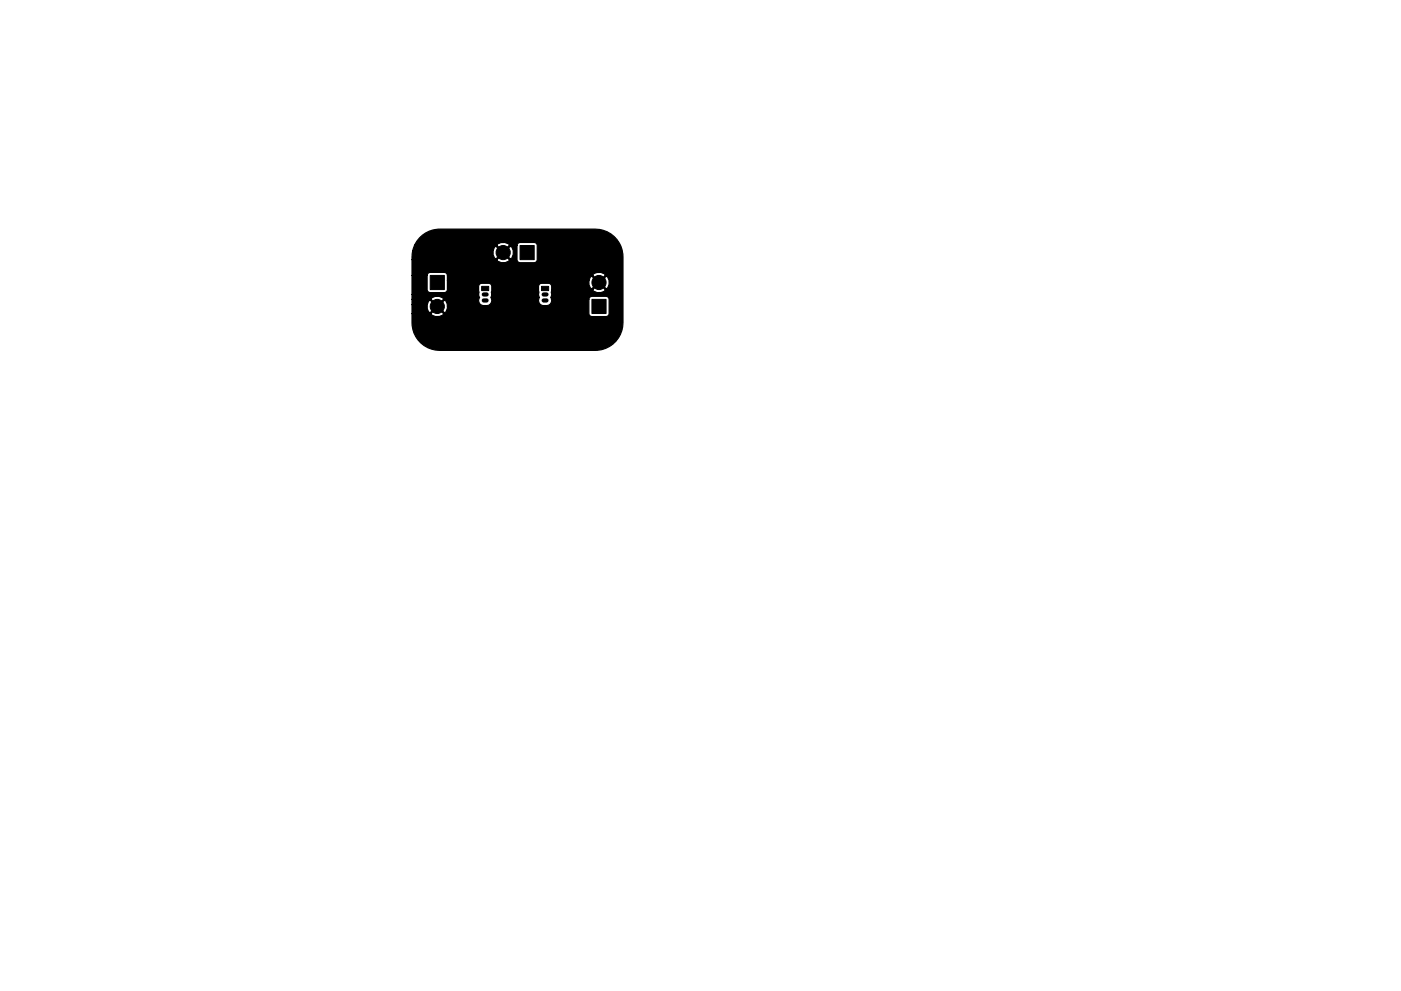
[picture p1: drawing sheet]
<svg xmlns="http://www.w3.org/2000/svg" width="297mm" height="210mm" viewBox="0 0 297 210" stroke-linecap="round" stroke-linejoin="round" font-family="sans-serif">
<g fill="#000" stroke="#000" stroke-width=".21">
<path d="M91.2 58.4h3v3h-3zM110.3 52.1h3v3h-3zM102.1 60.8h1.5v.9h-1.5zM114.8 60.8h1.5v.9h-1.5zM125.5 63.5h3v3h-3z"/>
<circle cx="106.7" cy="53.6" r="1.5"/>
<circle cx="127" cy="59.9" r="1.5"/>
<circle cx="92.7" cy="65" r="1.5"/>
</g>
<path d="M102.6 63.7h.6M102.6 62.5h.6M115.3 63.7h.6M115.3 62.5h.6" fill="none" stroke="#000" stroke-width=".9"/>
<path d="M88.9 50.5a5.9 5.9 0 0 1 4.3-1.9h33a5.9 5.9 0 0 1 5.9 5.9v13.9a5.9 5.9 0 0 1-5.9 5.9h-32.9a5.9 5.9 0 0 1-5.9-5.8v-2h4a1.66 1.66 0 0 0 2.6 0l-1.3-1.3-1.3 1.3h-4v-1.9h3.2v.9l.3 .7 .3 .2 1.3-1.4h.4l1.3 1.4a1.66 1.66 0 0 0 0-2.7l-1.3 1.3h-.4l-1.3-1.3-.3 .1-.3 .8h-3.2v-1.1h4l1.3 1.3 1.3-1.3a1.66 1.66 0 0 0-2.6 0h-4v-1h14.1l.2 .6a1.07 1.07 0 0 0 .8 1.7h.8a1.07 1.07 0 0 0 .8-1.7l.2-.6h9.9l.2 .6a1.07 1.07 0 0 0 .8 1.7h.8a1.05 1.05 0 0 0 .9-1.3h8v3a.65 .65 0 0 0 .6 .7h3a.65 .65 0 0 0 .6-.7v-3a.65 .65 0 0 0-.6-.6h-3a.65 .65 0 0 0-.6 .6h-8l-.1-.4a1.01 1.01 0 0 0 .1-1.1l.1-.5h8.7a1.66 1.66 0 0 0 2.6 0l-1.3-1.4-1.3 1.4h-8.7v-.7a.65 .65 0 0 0-.7-.7h-1.5a.65 .65 0 0 0-.6 .7l.1 1.2-.1 .5h-9.9l-.1-.6a1.91 1.91 0 0 0-.1-1.6l-.5-.2h-1.5a.65 .65 0 0 0-.6 .7l.1 1.2-.1 .5h-14.1v-4.1h3.2v3a.65 .65 0 0 0 .6 .7h3a.65 .65 0 0 0 .7-.7v-1.8h30v.8l.3 .7 .3 .2 1.3-1.4h.4l1.3 1.4a1.66 1.66 0 0 0 0-2.7l-1.3 1.3h-.4l-1.3-1.3-.3 .2-.3 .8h-30v-1.2h30.8l1.3 1.4 1.3-1.4a1.66 1.66 0 0 0-2.6 0h-30.8a.64 .64 0 0 0-.7-.6h-3a.65 .65 0 0 0-.6 .6h-3.2v-3.3h17.9a1.66 1.66 0 0 0 2.7 0l-1.3-1.3-1.4 1.3h-17.9v-.6l.1-1.3h17l.1 .9 .2 .7 .4 .1 1.3-1.3h.4l1.3 1.3a1.66 1.66 0 0 0 0-2.6l-1.3 1.3h-.4l-1.3-1.3-.4 .1-.3 .8h-17l.4-1.1h17.4l1.4 1.3 1.3-1.3h1.6v3a.65 .65 0 0 0 .7 .6h3a.65 .65 0 0 0 .6-.6v-3a.65 .65 0 0 0-.6-.7h-3a.65 .65 0 0 0-.7 .7h-1.6a1.66 1.66 0 0 0-2.7 0h-17.4z" fill="#000" stroke="#000" stroke-width=".25"/>
</svg>
